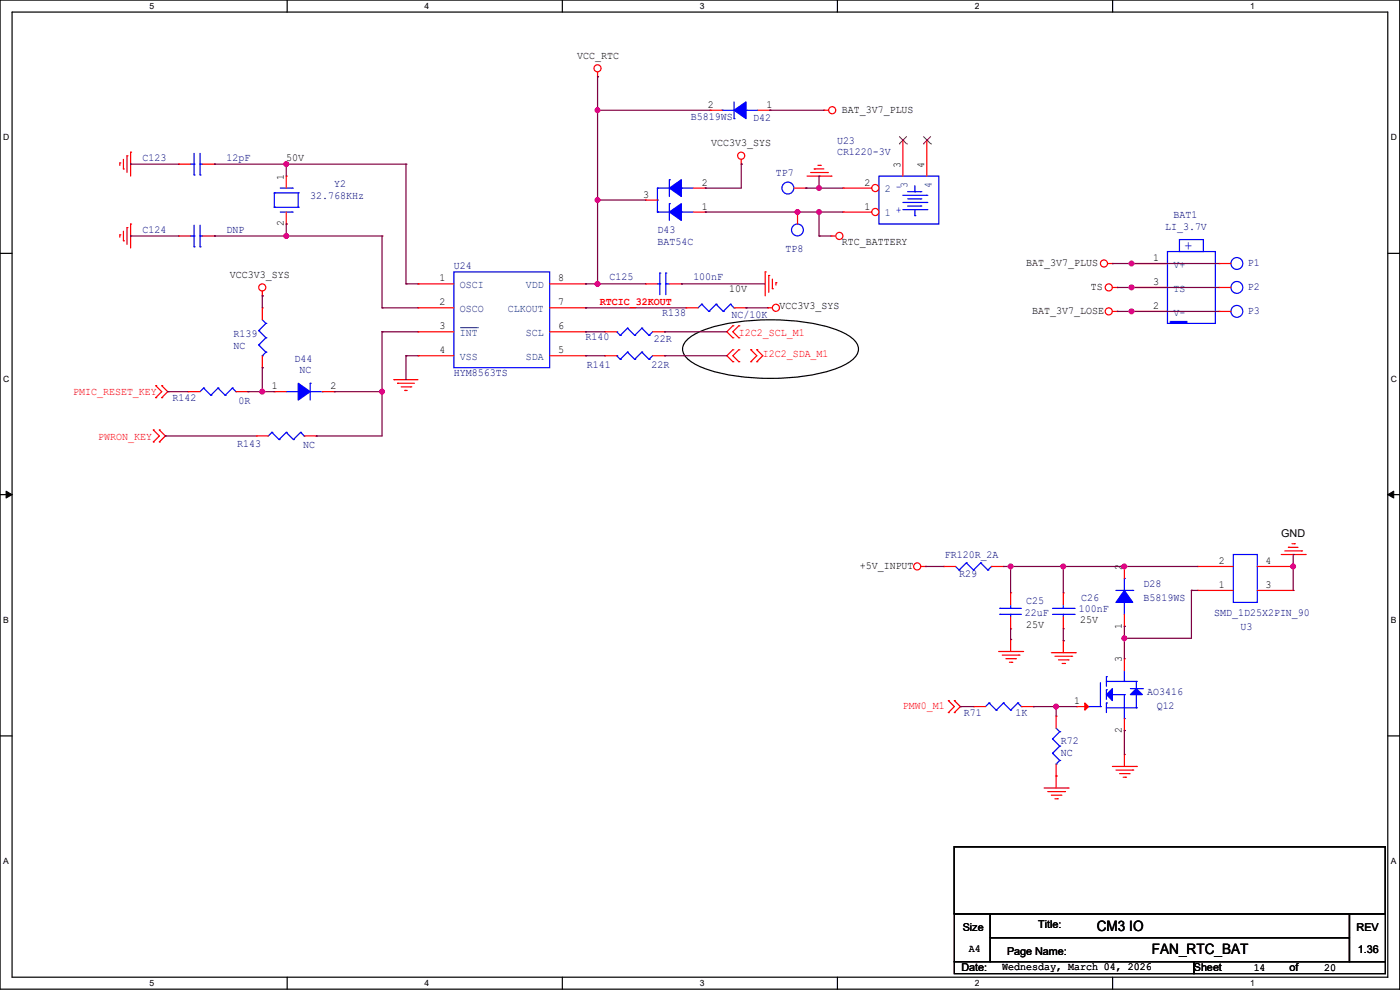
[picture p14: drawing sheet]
<svg xmlns="http://www.w3.org/2000/svg" width="594mm" height="420mm" viewBox="0 0 594 420" stroke-linecap="round" stroke-linejoin="round" font-family="sans-serif">
<defs><g id="words">
<text font-size="17.8" fill="#00f" x="494.8" y="141.9">-</text>
<text font-size="6.1" fill="#00f" x="502.5" y="106">+</text>
<g font-size="6.1">
<text x="465.4" y="395.1">CM3 IO</text>
<text x="488.8" y="404.8">FAN_RTC_BAT</text>
</g>
<g font-size="4.6">
<text x="244.9" y="25">VCC_RTC</text>
<text x="300.3" y="45.7">2</text>
<text x="325.2" y="45.7">1</text>
<text x="357.2" y="47.9">BAT_3V7_PLUS</text>
<text x="301.8" y="62.1">VCC3V3_SYS</text>
<text x="121.5" y="68.2">50V</text>
<text x="382" y="71.2" transform="rotate(-90 382 71.2)">3</text>
<text x="392.2" y="71.2" transform="rotate(-90 392.2 71.2)">4</text>
<text x="120.4" y="76.2" transform="rotate(-90 120.4 76.2)">1</text>
<text x="272.8" y="83.8">3</text>
<text x="297.7" y="78.7">2</text>
<text x="366.8" y="78.7">2</text>
<text x="297.7" y="88.9">1</text>
<text x="366.8" y="88.9">1</text>
<text x="120.4" y="96.1" transform="rotate(-90 120.4 96.1)">2</text>
<text x="357.2" y="103.8">RTC_BATTERY</text>
<text x="435.4" y="112.9">BAT_3V7_PLUS</text>
<text x="489.2" y="110.7">1</text>
<text x="97.6" y="118">VCC3V3_SYS</text>
<text x="186.5" y="119.4">1</text>
<text x="236.8" y="119.4">8</text>
<text x="309.4" y="124.1">10V</text>
<text x="462.8" y="123.1">TS</text>
<text x="489.2" y="120.9">3</text>
<text x="186.5" y="129.5">2</text>
<text x="236.8" y="129.5">7</text>
<text x="330.8" y="131.2">VCC3V3_SYS</text>
<text x="489.2" y="131.1">2</text>
<text x="437.9" y="133.2">BAT_3V7_LOSE</text>
<text x="186.5" y="139.7">3</text>
<text x="236.8" y="139.7">6</text>
<text x="186.5" y="149.9">4</text>
<text x="236.8" y="149.9">5</text>
<text x="115.4" y="165.1">1</text>
<text x="140.2" y="165.1">2</text>
<text x="543.6" y="227.7">GND</text>
<text x="517.2" y="239.3">2</text>
<text x="537" y="239.3">4</text>
<text x="364.8" y="241.4">+5V_INPUT</text>
<text x="476" y="241.9" transform="rotate(-90 476 241.9)">2</text>
<text x="517.2" y="249.4">1</text>
<text x="537" y="249.4">3</text>
<text x="435.4" y="266.3">25V</text>
<text x="458.3" y="264.3">25V</text>
<text x="476" y="266.7" transform="rotate(-90 476 266.7)">1</text>
<text x="476" y="281" transform="rotate(-90 476 281)">3</text>
<text x="455.7" y="298.7">1</text>
<text x="476" y="310.9" transform="rotate(-90 476 310.9)">2</text>
<text x="408.5" y="394.8">Size</text>
<text x="440.5" y="393.8">Title:</text>
<text x="575.6" y="394.8">REV</text>
<text x="411" y="404">A4</text>
<text x="427.3" y="405">Page Name:</text>
<text x="576.1" y="404.5">1.36</text>
<text x="408" y="412.1">Date:</text>
<text x="425.2" y="411.6">Wednesday, March 04, 2026</text>
<text x="506.5" y="412.1">Sheet</text>
<text x="531.9" y="412.1">14</text>
<text x="547.2" y="412.1">of</text>
<text x="561.9" y="412.1">20</text>
</g>
<g font-size="4.6" fill="#000080">
<text x="293.2" y="50.9">B5819WS</text>
<text x="319.6" y="51.4">D42</text>
<text x="355.1" y="61.1">U23</text>
<text x="355.1" y="65.7">CR1220-3V</text>
<text x="60.5" y="68.2">C123</text>
<text x="96.1" y="68.2">12pF</text>
<text x="329.2" y="74.8">TP7</text>
<text x="141.8" y="79.4">Y2</text>
<text x="131.6" y="84.5">32.768KHz</text>
<text x="497.9" y="92.6">BAT1</text>
<text x="60.5" y="98.7">C124</text>
<text x="96.1" y="98.7">DNP</text>
<text x="278.9" y="98.7">D43</text>
<text x="494.3" y="97.7">LI_3.7V</text>
<text x="278.9" y="103.8">BAT54C</text>
<text x="333.3" y="106.8">TP8</text>
<text x="192.6" y="113.9">U24</text>
<text x="529.4" y="112.9">P1</text>
<text x="258.6" y="119">C125</text>
<text x="294.2" y="119">100nF</text>
<text x="529.4" y="123.1">P2</text>
<text x="281" y="134.2">R138</text>
<text x="310.4" y="134.7">NC/10K</text>
<text x="529.4" y="133.2">P3</text>
<text x="99.1" y="142.9">R139</text>
<text x="99.1" y="148">NC</text>
<text x="248.5" y="144.4">R140</text>
<text x="277.4" y="144.9">22R</text>
<text x="125" y="153.5">D44</text>
<text x="127" y="158.1">NC</text>
<text x="192.6" y="159.6">HYM8563TS</text>
<text x="249" y="156.1">R141</text>
<text x="276.4" y="156.1">22R</text>
<text x="73.2" y="170.3">R142</text>
<text x="101.1" y="171.3">0R</text>
<text x="100.6" y="189.6">R143</text>
<text x="128.6" y="190.1">NC</text>
<text x="400.9" y="236.9">FR120R_2A</text>
<text x="407" y="245">R29</text>
<text x="485.2" y="249">D28</text>
<text x="435.4" y="256.2">C25</text>
<text x="458.8" y="255.1">C26</text>
<text x="485.2" y="255.1">B5819WS</text>
<text x="434.9" y="261.2">22uF</text>
<text x="457.8" y="259.7">100nF</text>
<text x="515.2" y="261.2">SMD_1D25X2PIN_90</text>
<text x="526.3" y="267.3">U3</text>
<text x="486.7" y="294.8">AO3416</text>
<text x="409" y="303.9">R71</text>
<text x="430.8" y="303.9">1K</text>
<text x="490.8" y="300.9">Q12</text>
<text x="450.1" y="315.6">R72</text>
<text x="450.1" y="320.7">NC</text>
</g>
<g font-size="4.6" fill="#004080">
<text x="375.5" y="81.6">2</text>
<text x="385" y="79.8" transform="rotate(-90 385 79.8)">3</text>
<text x="395.2" y="79.8" transform="rotate(-90 395.2 79.8)">4</text>
<text x="375.5" y="91.8">1</text>
<text x="497.9" y="113.6">V+</text>
<text x="195.1" y="122.3">OSCI</text>
<text x="223.1" y="122.3">VDD</text>
<text x="497.9" y="123.8">TS</text>
<text x="195.1" y="132.4">OSCO</text>
<text x="215.4" y="132.4">CLKOUT</text>
<text x="497.9" y="133.9">V-</text>
<text x="195.1" y="142.6">INT</text>
<text x="223.1" y="142.6">SCL</text>
<text x="195.1" y="152.7">VSS</text>
<text x="223.1" y="152.7">SDA</text>
</g>
<g font-size="4.6" fill="#00f">
<text x="382.6" y="78" transform="rotate(-180 382.6 78)">-</text>
<text x="382.6" y="87.7" transform="rotate(-180 382.6 87.7)">+</text>
</g>
<g font-size="4.6" fill="#f00">
<text x="254.6" y="129.4">RTCIC_32KOUT</text>
<text x="313.5" y="142.4">I2C2_SCL_M1</text>
<text x="323.6" y="151.5">I2C2_SDA_M1</text>
<text x="31" y="167.8">PMIC_RESET_KEY</text>
<text x="41.7" y="186.6">PWRON_KEY</text>
<text x="383.1" y="300.9">PMW0_M1</text>
</g>
<g font-size="3.6">
<text x="63.5" y="3.8">5</text>
<text x="180.2" y="3.8">4</text>
<text x="296.9" y="3.8">3</text>
<text x="413.7" y="3.8">2</text>
<text x="530.4" y="3.8">1</text>
<text x="1.3" y="59.5">D</text>
<text x="590.1" y="59.5">D</text>
<text x="1.3" y="161.9">C</text>
<text x="590.1" y="161.9">C</text>
<text x="1.3" y="264.3">B</text>
<text x="590.1" y="264.3">B</text>
<text x="1.3" y="366.6">A</text>
<text x="590.1" y="366.6">A</text>
<text x="63.5" y="418.3">5</text>
<text x="180.2" y="418.3">4</text>
<text x="296.9" y="418.3">3</text>
<text x="413.7" y="418.3">2</text>
<text x="530.4" y="418.3">1</text>
</g>
</g></defs>
<path d="M0 0h593.9v419.7h-593.9zM5.1 5.1h583.7v409.5h-583.7z" fill="none" stroke="#000" stroke-width=".51"/>
<g fill="#fff">
<path d="M63.5 .6h1.9v4h-1.9z"/>
<path d="M63.5 415.1h1.9v4h-1.9z"/>
</g>
<path d="M121.8 0v5.1M121.8 414.6v5.1" fill="none" stroke="#000" stroke-width=".51"/>
<g fill="#fff">
<path d="M180.2 .6h2v4h-2z"/>
<path d="M180.2 415.1h2v4h-2z"/>
</g>
<path d="M238.6 0v5.1M238.6 414.6v5.1" fill="none" stroke="#000" stroke-width=".51"/>
<g fill="#fff">
<path d="M296.9 .6h2v4h-2z"/>
<path d="M296.9 415.1h2v4h-2z"/>
</g>
<path d="M355.3 0v5.1M355.3 414.6v5.1" fill="none" stroke="#000" stroke-width=".51"/>
<g fill="#fff">
<path d="M413.6 .6h2v4h-2z"/>
<path d="M413.6 415.1h2v4h-2z"/>
</g>
<path d="M472.1 0v5.1M472.1 414.6v5.1" fill="none" stroke="#000" stroke-width=".51"/>
<g fill="#fff">
<path d="M530.4 .6h2v4h-2z"/>
<path d="M530.4 415.1h2v4h-2z"/>
<path d="M1.3 56.3h2.6v4.1h-2.6z"/>
<path d="M590.1 56.3h2.6v4.1h-2.6z"/>
<path d="M1.3 158.7h2.6v4h-2.6z"/>
<path d="M590.1 158.7h2.6v4h-2.6z"/>
</g>
<path d="M0 107.5h5.1M588.8 107.5h5.1" fill="none" stroke="#000" stroke-width=".51"/>
<g fill="#fff">
<path d="M1.3 261h2.4v4.1h-2.4z"/>
<path d="M590.1 261h2.4v4.1h-2.4z"/>
</g>
<path d="M0 209.8h5.1M588.8 209.8h5.1" fill="none" stroke="#000" stroke-width=".51"/>
<path d="M2.6 208.4l2.5 1.4-2.5 1.5zM588.8 209.8l2.6-1.4v2.9z" fill="#000" stroke="#000" stroke-width=".42"/>
<g fill="#fff">
<path d="M1.3 363.4h2.4v4.1h-2.4z"/>
<path d="M590.1 363.4h2.4v4.1h-2.4z"/>
</g>
<path d="M291.3 144.4a33.3 33.3 0 0 1 16.8-7 98 98 0 0 1 46.2 2.2 16.3 16.3 0 0 1 9.5 6.6 5.9 5.9 0 0 1-3.4 7.4 56 56 0 0 1-24.9 6.6 90.1 90.1 0 0 1-37.7-4.3 12.3 12.3 0 0 1-8.1-6.8 5 5 0 0 1 1.6-4.7zM0 312.2h5.1M588.8 312.2h5.1" fill="none" stroke="#000" stroke-width=".51"/>
<path d="M342.4 74.7h10.2" fill="none" stroke="#f00" stroke-width=".51"/>
<circle cx="352.6" cy="74.7" r=".25" fill="#f00"/>
<path d="M344 73.2h7.1" fill="none" stroke="#f00" stroke-width=".51"/>
<circle cx="351.1" cy="73.2" r=".25" fill="#f00"/>
<path d="M345.5 71.7h4" fill="none" stroke="#f00" stroke-width=".51"/>
<circle cx="345.5" cy="71.7" r=".25" fill="#f00"/>
<path d="M347 70.1h1" fill="none" stroke="#f00" stroke-width=".51"/>
<circle cx="348" cy="70.1" r=".25" fill="#f00"/>
<path d="M352.6 100.1h2" fill="none" stroke="#f00" stroke-width=".51"/>
<circle cx="352.6" cy="100.1" r=".25" fill="#f00"/>
<g fill="none" stroke="#f00" stroke-width=".51">
<path d="M167.2 161.1h10.1"/>
<circle cx="356.1" cy="100.1" r="1.5"/>
</g>
<circle cx="167.2" cy="161.1" r=".25" fill="#f00"/>
<path d="M168.7 162.6h7.1" fill="none" stroke="#f00" stroke-width=".51"/>
<circle cx="168.7" cy="162.6" r=".25" fill="#f00"/>
<path d="M170.2 164.1h4.1" fill="none" stroke="#f00" stroke-width=".51"/>
<circle cx="174.3" cy="164.1" r=".25" fill="#f00"/>
<path d="M171.7 165.7h1.1" fill="none" stroke="#f00" stroke-width=".51"/>
<circle cx="171.7" cy="165.7" r=".25" fill="#f00"/>
<path d="M55.4 64.6v10.1" fill="none" stroke="#f00" stroke-width=".51"/>
<circle cx="55.4" cy="64.6" r=".25" fill="#f00"/>
<path d="M53.9 66.1v7.1" fill="none" stroke="#f00" stroke-width=".51"/>
<circle cx="53.9" cy="66.1" r=".25" fill="#f00"/>
<path d="M52.4 67.6v4.1" fill="none" stroke="#f00" stroke-width=".51"/>
<circle cx="52.4" cy="71.7" r=".25" fill="#f00"/>
<path d="M50.8 69.1v1" fill="none" stroke="#f00" stroke-width=".51"/>
<circle cx="50.8" cy="69.1" r=".25" fill="#f00"/>
<path d="M324.7 115.4v10.1" fill="none" stroke="#f00" stroke-width=".51"/>
<circle cx="324.7" cy="115.4" r=".25" fill="#f00"/>
<path d="M326.2 116.9v7.1" fill="none" stroke="#f00" stroke-width=".51"/>
<circle cx="326.2" cy="116.9" r=".25" fill="#f00"/>
<path d="M327.7 118.4v4.1" fill="none" stroke="#f00" stroke-width=".51"/>
<circle cx="327.7" cy="122.5" r=".25" fill="#f00"/>
<path d="M329.2 119.9v1" fill="none" stroke="#f00" stroke-width=".51"/>
<circle cx="329.2" cy="119.9" r=".25" fill="#f00"/>
<path d="M253.5 30.5v2.1" fill="none" stroke="#f00" stroke-width=".51"/>
<circle cx="253.5" cy="32.6" r=".25" fill="#f00"/>
<g fill="none" stroke="#f00" stroke-width=".51">
<path d="M55.4 95v10.2"/>
<circle cx="253.5" cy="29" r="1.5"/>
</g>
<circle cx="55.4" cy="95" r=".25" fill="#f00"/>
<path d="M53.9 96.6v7.1" fill="none" stroke="#f00" stroke-width=".51"/>
<circle cx="53.9" cy="96.6" r=".25" fill="#f00"/>
<path d="M52.4 98.1v4.1" fill="none" stroke="#f00" stroke-width=".51"/>
<circle cx="52.4" cy="102.2" r=".25" fill="#f00"/>
<path d="M50.8 99.6v1" fill="none" stroke="#f00" stroke-width=".51"/>
<circle cx="50.8" cy="99.6" r=".25" fill="#f00"/>
<path d="M111.3 123.5v2" fill="none" stroke="#f00" stroke-width=".51"/>
<circle cx="111.3" cy="125.5" r=".25" fill="#f00"/>
<g fill="none" stroke="#f00" stroke-width=".51">
<path d="M314.5 67.6v2"/>
<circle cx="111.3" cy="121.9" r="1.5"/>
</g>
<circle cx="314.5" cy="69.6" r=".25" fill="#f00"/>
<g fill="none" stroke="#f00" stroke-width=".51">
<path d="M325.7 130.6h2"/>
<circle cx="314.5" cy="66.1" r="1.5"/>
</g>
<circle cx="325.7" cy="130.6" r=".25" fill="#f00"/>
<g fill="none" stroke="#f00" stroke-width=".51">
<path d="M349.5 46.8h2.1"/>
<circle cx="329.2" cy="130.6" r="1.5"/>
</g>
<circle cx="349.5" cy="46.8" r=".25" fill="#f00"/>
<g fill="none" stroke="#f00" stroke-width=".51">
<path d="M472 122h2"/>
<circle cx="353.1" cy="46.8" r="1.5"/>
</g>
<circle cx="474" cy="122" r=".25" fill="#f00"/>
<g fill="none" stroke="#f00" stroke-width=".51">
<path d="M472 132.1h2"/>
<circle cx="470.4" cy="121.9" r="1.5"/>
</g>
<circle cx="474" cy="132.1" r=".25" fill="#f00"/>
<g fill="none" stroke="#f00" stroke-width=".51">
<path d="M469.9 111.8h2.1"/>
<circle cx="470.4" cy="132.1" r="1.5"/>
</g>
<circle cx="472" cy="111.8" r=".25" fill="#f00"/>
<g fill="none" stroke="#f00" stroke-width=".51">
<path d="M543.6 235.2h10.2"/>
<circle cx="468.4" cy="111.8" r="1.5"/>
</g>
<circle cx="553.8" cy="235.2" r=".25" fill="#f00"/>
<path d="M545.1 233.7h7.1" fill="none" stroke="#f00" stroke-width=".51"/>
<circle cx="552.2" cy="233.7" r=".25" fill="#f00"/>
<path d="M546.7 232.2h4" fill="none" stroke="#f00" stroke-width=".51"/>
<circle cx="546.7" cy="232.2" r=".25" fill="#f00"/>
<path d="M548.2 230.7h1" fill="none" stroke="#f00" stroke-width=".51"/>
<circle cx="549.2" cy="230.7" r=".25" fill="#f00"/>
<path d="M477.1 320.1v5.1" fill="none" stroke="#f00" stroke-width=".51"/>
<circle cx="477.1" cy="320.1" r=".25" fill="#f00"/>
<path d="M472 325.2h10.1" fill="none" stroke="#f00" stroke-width=".51"/>
<circle cx="482.1" cy="325.2" r=".25" fill="#f00"/>
<path d="M473.5 326.7h7.1" fill="none" stroke="#f00" stroke-width=".51"/>
<circle cx="480.6" cy="326.7" r=".25" fill="#f00"/>
<path d="M475 328.2h4.1" fill="none" stroke="#f00" stroke-width=".51"/>
<circle cx="479.1" cy="328.2" r=".25" fill="#f00"/>
<path d="M476.5 329.7h1.1" fill="none" stroke="#f00" stroke-width=".51"/>
<circle cx="477.6" cy="329.7" r=".25" fill="#f00"/>
<path d="M448.1 329.2v5.1" fill="none" stroke="#f00" stroke-width=".51"/>
<circle cx="448.1" cy="329.2" r=".25" fill="#f00"/>
<path d="M443 334.3h10.2" fill="none" stroke="#f00" stroke-width=".51"/>
<circle cx="453.2" cy="334.3" r=".25" fill="#f00"/>
<path d="M444.5 335.8h7.2" fill="none" stroke="#f00" stroke-width=".51"/>
<circle cx="451.7" cy="335.8" r=".25" fill="#f00"/>
<path d="M446.1 337.4h4" fill="none" stroke="#f00" stroke-width=".51"/>
<circle cx="450.1" cy="337.4" r=".25" fill="#f00"/>
<path d="M447.6 338.9h1" fill="none" stroke="#f00" stroke-width=".51"/>
<circle cx="448.6" cy="338.9" r=".25" fill="#f00"/>
<path d="M451.1 271.8v5.1" fill="none" stroke="#f00" stroke-width=".51"/>
<circle cx="451.1" cy="271.8" r=".25" fill="#f00"/>
<path d="M446.1 276.9h10.1" fill="none" stroke="#f00" stroke-width=".51"/>
<circle cx="456.2" cy="276.9" r=".25" fill="#f00"/>
<path d="M447.6 278.4h7.1" fill="none" stroke="#f00" stroke-width=".51"/>
<circle cx="454.7" cy="278.4" r=".25" fill="#f00"/>
<path d="M449.1 280h4.1" fill="none" stroke="#f00" stroke-width=".51"/>
<circle cx="453.2" cy="280" r=".25" fill="#f00"/>
<path d="M450.6 281.5h1.1" fill="none" stroke="#f00" stroke-width=".51"/>
<circle cx="451.7" cy="281.5" r=".25" fill="#f00"/>
<path d="M428.8 271.3v5.1" fill="none" stroke="#f00" stroke-width=".51"/>
<circle cx="428.8" cy="271.3" r=".25" fill="#f00"/>
<path d="M423.7 276.4h10.2" fill="none" stroke="#f00" stroke-width=".51"/>
<circle cx="433.9" cy="276.4" r=".25" fill="#f00"/>
<path d="M425.2 277.9h7.2" fill="none" stroke="#f00" stroke-width=".51"/>
<circle cx="432.4" cy="277.9" r=".25" fill="#f00"/>
<path d="M426.8 279.4h4" fill="none" stroke="#f00" stroke-width=".51"/>
<circle cx="430.8" cy="279.4" r=".25" fill="#f00"/>
<path d="M428.3 281h1" fill="none" stroke="#f00" stroke-width=".51"/>
<circle cx="429.3" cy="281" r=".25" fill="#f00"/>
<path d="M390.7 240.3h2" fill="none" stroke="#f00" stroke-width=".51"/>
<circle cx="392.7" cy="240.3" r=".25" fill="#f00"/>
<g fill="none" stroke="#f00" stroke-width=".51">
<path d="M71.2 166.2l-2.6 2.5"/>
<circle cx="389.1" cy="240.3" r="1.5"/>
</g>
<circle cx="68.6" cy="168.7" r=".25" fill="#f00"/>
<path d="M68.6 163.6l2.6 2.6" fill="none" stroke="#f00" stroke-width=".51"/>
<circle cx="68.6" cy="163.6" r=".25" fill="#f00"/>
<path d="M66.1 163.6l2.5 2.6" fill="none" stroke="#f00" stroke-width=".51"/>
<circle cx="66.1" cy="163.6" r=".25" fill="#f00"/>
<path d="M68.6 166.2l-2.5 2.5" fill="none" stroke="#f00" stroke-width=".51"/>
<circle cx="66.1" cy="168.7" r=".25" fill="#f00"/>
<path d="M310.9 138.2l-2.5 2.6" fill="none" stroke="#f00" stroke-width=".51"/>
<circle cx="310.9" cy="138.2" r=".25" fill="#f00"/>
<path d="M308.4 140.8l2.5 2.5" fill="none" stroke="#f00" stroke-width=".51"/>
<circle cx="310.9" cy="143.3" r=".25" fill="#f00"/>
<path d="M310.9 140.8l2.6 2.5" fill="none" stroke="#f00" stroke-width=".51"/>
<circle cx="313.5" cy="143.3" r=".25" fill="#f00"/>
<path d="M313.5 138.2l-2.6 2.6" fill="none" stroke="#f00" stroke-width=".51"/>
<circle cx="313.5" cy="138.2" r=".25" fill="#f00"/>
<path d="M310.9 148.4l-2.5 2.5" fill="none" stroke="#f00" stroke-width=".51"/>
<circle cx="310.9" cy="148.4" r=".25" fill="#f00"/>
<path d="M308.4 150.9l2.5 2.6" fill="none" stroke="#f00" stroke-width=".51"/>
<circle cx="310.9" cy="153.5" r=".25" fill="#f00"/>
<path d="M310.9 150.9l2.6 2.6" fill="none" stroke="#f00" stroke-width=".51"/>
<circle cx="313.5" cy="153.5" r=".25" fill="#f00"/>
<path d="M313.5 148.4l-2.6 2.5" fill="none" stroke="#f00" stroke-width=".51"/>
<circle cx="313.5" cy="148.4" r=".25" fill="#f00"/>
<path d="M323.6 150.9l-2.5 2.6" fill="none" stroke="#f00" stroke-width=".51"/>
<circle cx="321.1" cy="153.5" r=".25" fill="#f00"/>
<path d="M321.1 148.4l2.5 2.5" fill="none" stroke="#f00" stroke-width=".51"/>
<circle cx="321.1" cy="148.4" r=".25" fill="#f00"/>
<path d="M321.1 150.9l-2.5 2.6" fill="none" stroke="#f00" stroke-width=".51"/>
<circle cx="318.6" cy="153.5" r=".25" fill="#f00"/>
<path d="M318.6 148.4l2.5 2.5" fill="none" stroke="#f00" stroke-width=".51"/>
<circle cx="318.6" cy="148.4" r=".25" fill="#f00"/>
<path d="M70.1 185l-2.5 2.5" fill="none" stroke="#f00" stroke-width=".51"/>
<circle cx="67.6" cy="187.5" r=".25" fill="#f00"/>
<path d="M67.6 182.4l2.5 2.6" fill="none" stroke="#f00" stroke-width=".51"/>
<circle cx="67.6" cy="182.4" r=".25" fill="#f00"/>
<path d="M65.1 182.4l2.5 2.6" fill="none" stroke="#f00" stroke-width=".51"/>
<circle cx="65.1" cy="182.4" r=".25" fill="#f00"/>
<path d="M67.6 185l-2.5 2.5" fill="none" stroke="#f00" stroke-width=".51"/>
<circle cx="65.1" cy="187.5" r=".25" fill="#f00"/>
<path d="M404.9 297.2l2.6 2.6" fill="none" stroke="#f00" stroke-width=".51"/>
<circle cx="404.9" cy="297.2" r=".25" fill="#f00"/>
<path d="M407.5 299.8l-2.6 2.5" fill="none" stroke="#f00" stroke-width=".51"/>
<circle cx="404.9" cy="302.3" r=".25" fill="#f00"/>
<path d="M404.9 299.8l-2.5 2.5" fill="none" stroke="#f00" stroke-width=".51"/>
<circle cx="402.4" cy="302.3" r=".25" fill="#f00"/>
<path d="M402.4 297.2l2.5 2.6" fill="none" stroke="#f00" stroke-width=".51"/>
<circle cx="402.4" cy="297.2" r=".25" fill="#f00"/>
<path d="M404.9 359.2h182.9v28.4h-182.9zM404.9 387.6h15.3v20.4h-15.3zM420.2 387.6h152.4v10.2h-152.4zM420.2 397.8h152.4v10.2h-152.4zM572.6 387.6h15.2v20.4h-15.2zM404.9 408h101.6v5h-101.6zM506.5 408h81.3v5h-81.3z" fill="none" stroke="#000" stroke-width=".51"/>
<path d="M276.9 140.8l-1.5 1.5" fill="none" stroke="#00f" stroke-width=".51"/>
<circle cx="275.4" cy="142.3" r=".25" fill="#00f"/>
<path d="M272.3 139.2l3.1 3.1" fill="none" stroke="#00f" stroke-width=".51"/>
<circle cx="272.3" cy="139.2" r=".25" fill="#00f"/>
<path d="M272.3 139.2l-3 3.1" fill="none" stroke="#00f" stroke-width=".51"/>
<circle cx="269.3" cy="142.3" r=".25" fill="#00f"/>
<path d="M266.2 139.2l3.1 3.1" fill="none" stroke="#00f" stroke-width=".51"/>
<circle cx="266.2" cy="139.2" r=".25" fill="#00f"/>
<path d="M266.2 139.2l-3 3.1" fill="none" stroke="#00f" stroke-width=".51"/>
<circle cx="263.2" cy="142.3" r=".25" fill="#00f"/>
<path d="M261.7 140.8l1.5 1.5" fill="none" stroke="#00f" stroke-width=".51"/>
<circle cx="261.7" cy="140.8" r=".25" fill="#00f"/>
<path d="M276.9 140.8h5.1" fill="none" stroke="#f00" stroke-width=".51"/>
<circle cx="282" cy="140.8" r=".25" fill="#f00"/>
<path d="M256.6 140.8h5.1" fill="none" stroke="#f00" stroke-width=".51"/>
<circle cx="256.6" cy="140.8" r=".25" fill="#f00"/>
<path d="M131.6 162.6v7.1" fill="none" stroke="#00f" stroke-width=".51"/>
<circle cx="131.6" cy="162.6" r=".25" fill="#00f"/>
<path d="M121.5 166.2h5" fill="none" stroke="#00f" stroke-width=".51"/>
<circle cx="126.5" cy="166.2" r=".25" fill="#00f"/>
<path d="M131.6 166.2h5.1" fill="none" stroke="#00f" stroke-width=".51"/>
<circle cx="136.7" cy="166.2" r=".25" fill="#00f"/>
<path d="M126.5 162.6l5.1 3.6-5.1 3.5z" fill-rule="evenodd" fill="#00f" stroke="#00f" stroke-width=".51"/>
<path d="M116.4 166.2h5.1" fill="none" stroke="#f00" stroke-width=".51"/>
<circle cx="116.4" cy="166.2" r=".25" fill="#f00"/>
<path d="M136.7 166.2h5.1" fill="none" stroke="#f00" stroke-width=".51"/>
<circle cx="141.8" cy="166.2" r=".25" fill="#f00"/>
<path d="M84.9 100.1h1" fill="none" stroke="#00f" stroke-width=".51"/>
<circle cx="84.9" cy="100.1" r=".25" fill="#00f"/>
<path d="M82.3 95.5v9.2" fill="none" stroke="#00f" stroke-width=".51"/>
<circle cx="82.3" cy="104.7" r=".25" fill="#00f"/>
<path d="M84.9 95.5v9.2" fill="none" stroke="#00f" stroke-width=".51"/>
<circle cx="84.9" cy="104.7" r=".25" fill="#00f"/>
<path d="M80.8 100.1h1.5" fill="none" stroke="#00f" stroke-width=".51"/>
<circle cx="82.3" cy="100.1" r=".25" fill="#00f"/>
<path d="M85.9 100.1h5.1" fill="none" stroke="#f00" stroke-width=".51"/>
<circle cx="91" cy="100.1" r=".25" fill="#f00"/>
<path d="M75.7 100.1h5.1" fill="none" stroke="#f00" stroke-width=".51"/>
<circle cx="75.7" cy="100.1" r=".25" fill="#f00"/>
<path d="M405.4 240.3l1.6 1.6" fill="none" stroke="#00f" stroke-width=".51"/>
<circle cx="407" cy="241.9" r=".25" fill="#00f"/>
<path d="M410 238.8l-3 3.1" fill="none" stroke="#00f" stroke-width=".51"/>
<circle cx="410" cy="238.8" r=".25" fill="#00f"/>
<path d="M410 238.8l3 3.1" fill="none" stroke="#00f" stroke-width=".51"/>
<circle cx="413" cy="241.9" r=".25" fill="#00f"/>
<path d="M416.1 238.8l-3.1 3.1" fill="none" stroke="#00f" stroke-width=".51"/>
<circle cx="416.1" cy="238.8" r=".25" fill="#00f"/>
<path d="M416.1 238.8l3 3.1" fill="none" stroke="#00f" stroke-width=".51"/>
<circle cx="419.1" cy="241.9" r=".25" fill="#00f"/>
<path d="M420.7 240.3l-1.6 1.6" fill="none" stroke="#00f" stroke-width=".51"/>
<circle cx="420.7" cy="240.3" r=".25" fill="#00f"/>
<path d="M400.3 240.3h5.1" fill="none" stroke="#f00" stroke-width=".51"/>
<circle cx="400.3" cy="240.3" r=".25" fill="#f00"/>
<path d="M420.7 240.3h5" fill="none" stroke="#f00" stroke-width=".51"/>
<circle cx="425.7" cy="240.3" r=".25" fill="#f00"/>
<path d="M276.9 150.9l-1.5 1.5" fill="none" stroke="#00f" stroke-width=".51"/>
<circle cx="275.4" cy="152.4" r=".25" fill="#00f"/>
<path d="M272.3 149.4l3.1 3" fill="none" stroke="#00f" stroke-width=".51"/>
<circle cx="272.3" cy="149.4" r=".25" fill="#00f"/>
<path d="M272.3 149.4l-3 3" fill="none" stroke="#00f" stroke-width=".51"/>
<circle cx="269.3" cy="152.4" r=".25" fill="#00f"/>
<path d="M266.2 149.4l3.1 3" fill="none" stroke="#00f" stroke-width=".51"/>
<circle cx="266.2" cy="149.4" r=".25" fill="#00f"/>
<path d="M266.2 149.4l-3 3" fill="none" stroke="#00f" stroke-width=".51"/>
<circle cx="263.2" cy="152.4" r=".25" fill="#00f"/>
<path d="M261.7 150.9l1.5 1.5" fill="none" stroke="#00f" stroke-width=".51"/>
<circle cx="261.7" cy="150.9" r=".25" fill="#00f"/>
<path d="M276.9 150.9h5.1" fill="none" stroke="#f00" stroke-width=".51"/>
<circle cx="282" cy="150.9" r=".25" fill="#f00"/>
<path d="M256.6 150.9h5.1" fill="none" stroke="#f00" stroke-width=".51"/>
<circle cx="256.6" cy="150.9" r=".25" fill="#f00"/>
<path d="M311.4 43.2v7.1" fill="none" stroke="#00f" stroke-width=".51"/>
<circle cx="311.4" cy="50.3" r=".25" fill="#00f"/>
<path d="M316.5 46.8h5.1" fill="none" stroke="#00f" stroke-width=".51"/>
<circle cx="316.5" cy="46.8" r=".25" fill="#00f"/>
<path d="M306.4 46.8h5" fill="none" stroke="#00f" stroke-width=".51"/>
<circle cx="306.4" cy="46.8" r=".25" fill="#00f"/>
<path d="M311.4 46.8l5.1-3.6v7.1z" fill-rule="evenodd" fill="#00f" stroke="#00f" stroke-width=".51"/>
<path d="M321.6 46.8h5.1" fill="none" stroke="#f00" stroke-width=".51"/>
<circle cx="326.7" cy="46.8" r=".25" fill="#f00"/>
<path d="M301.3 46.8h5.1" fill="none" stroke="#f00" stroke-width=".51"/>
<circle cx="301.3" cy="46.8" r=".25" fill="#f00"/>
<path d="M84.9 69.6h1" fill="none" stroke="#00f" stroke-width=".51"/>
<circle cx="84.9" cy="69.6" r=".25" fill="#00f"/>
<path d="M82.3 65.1v9.1" fill="none" stroke="#00f" stroke-width=".51"/>
<circle cx="82.3" cy="74.2" r=".25" fill="#00f"/>
<path d="M84.9 65.1v9.1" fill="none" stroke="#00f" stroke-width=".51"/>
<circle cx="84.9" cy="74.2" r=".25" fill="#00f"/>
<path d="M80.8 69.6h1.5" fill="none" stroke="#00f" stroke-width=".51"/>
<circle cx="82.3" cy="69.6" r=".25" fill="#00f"/>
<path d="M85.9 69.6h5.1" fill="none" stroke="#f00" stroke-width=".51"/>
<circle cx="91" cy="69.6" r=".25" fill="#f00"/>
<path d="M75.7 69.6h5.1" fill="none" stroke="#f00" stroke-width=".51"/>
<circle cx="75.7" cy="69.6" r=".25" fill="#f00"/>
<path d="M115.4 183.4l-1.6 1.6" fill="none" stroke="#00f" stroke-width=".51"/>
<circle cx="115.4" cy="183.4" r=".25" fill="#00f"/>
<path d="M115.4 183.4l3 3.1" fill="none" stroke="#00f" stroke-width=".51"/>
<circle cx="118.4" cy="186.5" r=".25" fill="#00f"/>
<path d="M121.5 183.4l-3.1 3.1" fill="none" stroke="#00f" stroke-width=".51"/>
<circle cx="121.5" cy="183.4" r=".25" fill="#00f"/>
<path d="M121.5 183.4l3 3.1" fill="none" stroke="#00f" stroke-width=".51"/>
<circle cx="124.5" cy="186.5" r=".25" fill="#00f"/>
<path d="M127.6 183.4l-3.1 3.1" fill="none" stroke="#00f" stroke-width=".51"/>
<circle cx="127.6" cy="183.4" r=".25" fill="#00f"/>
<path d="M127.6 183.4l1.5 1.6" fill="none" stroke="#00f" stroke-width=".51"/>
<circle cx="129.1" cy="185" r=".25" fill="#00f"/>
<path d="M108.8 185h5" fill="none" stroke="#f00" stroke-width=".51"/>
<circle cx="108.8" cy="185" r=".25" fill="#f00"/>
<path d="M129.1 185h5.1" fill="none" stroke="#f00" stroke-width=".51"/>
<circle cx="134.2" cy="185" r=".25" fill="#f00"/>
<path d="M284 86.4v7.1" fill="none" stroke="#00f" stroke-width=".51"/>
<circle cx="284" cy="86.4" r=".25" fill="#00f"/>
<path d="M289.1 90h5.1" fill="none" stroke="#00f" stroke-width=".51"/>
<circle cx="289.1" cy="90" r=".25" fill="#00f"/>
<path d="M278.9 90h5.1" fill="none" stroke="#00f" stroke-width=".51"/>
<circle cx="278.9" cy="90" r=".25" fill="#00f"/>
<g fill="#00f" stroke="#00f" stroke-width=".51">
<path d="M284 90l5.1-3.6v7.1z" fill-rule="evenodd"/>
<path d="M284 79.8l5.1-3.6v7.2z" fill-rule="evenodd"/>
</g>
<path d="M284 76.2v7.2" fill="none" stroke="#00f" stroke-width=".51"/>
<circle cx="284" cy="76.2" r=".25" fill="#00f"/>
<path d="M289.1 79.8h5.1" fill="none" stroke="#00f" stroke-width=".51"/>
<circle cx="289.1" cy="79.8" r=".25" fill="#00f"/>
<path d="M278.9 79.8h5.1" fill="none" stroke="#00f" stroke-width=".51"/>
<circle cx="278.9" cy="79.8" r=".25" fill="#00f"/>
<path d="M278.9 79.8v5.1" fill="none" stroke="#00f" stroke-width=".51"/>
<circle cx="278.9" cy="84.9" r=".25" fill="#00f"/>
<path d="M278.9 84.9v5.1" fill="none" stroke="#00f" stroke-width=".51"/>
<circle cx="278.9" cy="90" r=".25" fill="#00f"/>
<path d="M294.2 90h5.1" fill="none" stroke="#f00" stroke-width=".51"/>
<circle cx="299.3" cy="90" r=".25" fill="#f00"/>
<path d="M273.9 84.9h5" fill="none" stroke="#f00" stroke-width=".51"/>
<circle cx="273.9" cy="84.9" r=".25" fill="#f00"/>
<path d="M294.2 79.8h5.1" fill="none" stroke="#f00" stroke-width=".51"/>
<circle cx="299.3" cy="79.8" r=".25" fill="#f00"/>
<path d="M523.3 235.2h10.1v20.4h-10.1z" fill="none" stroke="#00f" stroke-width=".51"/>
<path d="M508 250.5h15.3" fill="none" stroke="#f00" stroke-width=".51"/>
<circle cx="508" cy="250.5" r=".25" fill="#f00"/>
<path d="M508 240.3h15.3" fill="none" stroke="#f00" stroke-width=".51"/>
<circle cx="508" cy="240.3" r=".25" fill="#f00"/>
<path d="M533.4 250.5h15.3" fill="none" stroke="#f00" stroke-width=".51"/>
<circle cx="548.7" cy="250.5" r=".25" fill="#f00"/>
<path d="M533.4 240.3h15.3" fill="none" stroke="#f00" stroke-width=".51"/>
<circle cx="548.7" cy="240.3" r=".25" fill="#f00"/>
<path d="M372.9 74.7h25.4v20.3h-25.4zM383.1 88.9h10.1" fill="none" stroke="#00f" stroke-width=".51"/>
<circle cx="393.2" cy="88.9" r=".25" fill="#00f"/>
<path d="M385.1 87.4h5.6" fill="none" stroke="#00f" stroke-width=".51"/>
<circle cx="390.7" cy="87.4" r=".25" fill="#00f"/>
<path d="M383.1 85.9h10.1" fill="none" stroke="#00f" stroke-width=".51"/>
<circle cx="393.2" cy="85.9" r=".25" fill="#00f"/>
<path d="M385.1 84.4h5.6" fill="none" stroke="#00f" stroke-width=".51"/>
<circle cx="390.7" cy="84.4" r=".25" fill="#00f"/>
<path d="M383.1 82.8h10.1" fill="none" stroke="#00f" stroke-width=".51"/>
<circle cx="393.2" cy="82.8" r=".25" fill="#00f"/>
<path d="M385.1 81.3h5.6" fill="none" stroke="#00f" stroke-width=".51"/>
<circle cx="390.7" cy="81.3" r=".25" fill="#00f"/>
<path d="M388.2 88.9v2.6" fill="none" stroke="#00f" stroke-width=".51"/>
<circle cx="388.2" cy="91.5" r=".25" fill="#00f"/>
<path d="M388.2 78.8v2.5" fill="none" stroke="#00f" stroke-width=".51"/>
<circle cx="388.2" cy="81.3" r=".25" fill="#00f"/>
<circle cx="371.4" cy="89.9" r="1.5" fill="#fff" stroke="#f00" stroke-width=".51"/>
<path d="M357.7 90h12.2" fill="none" stroke="#f00" stroke-width=".51"/>
<circle cx="357.7" cy="90" r=".25" fill="#f00"/>
<circle cx="371.4" cy="79.8" r="1.5" fill="#fff" stroke="#f00" stroke-width=".51"/>
<path d="M357.7 79.8h12.2" fill="none" stroke="#f00" stroke-width=".51"/>
<circle cx="357.7" cy="79.8" r=".25" fill="#f00"/>
<path d="M383.1 59.5v15.2" fill="none" stroke="#f00" stroke-width=".51"/>
<circle cx="383.1" cy="59.5" r=".25" fill="#f00"/>
<path d="M381.5 57.9l3.2 3.1M384.7 57.9l-3.2 3.1M381.5 61h.1M384.7 61h.1" fill="none" stroke="#804000" stroke-width=".42"/>
<path d="M393.2 59.5v15.2" fill="none" stroke="#f00" stroke-width=".51"/>
<circle cx="393.2" cy="59.5" r=".25" fill="#f00"/>
<path d="M391.8 57.9l3.1 3.1M394.9 57.9l-3.1 3.1M391.8 61h.1M394.9 61h.1" fill="none" stroke="#804000" stroke-width=".42"/>
<g fill="#00f" stroke="#00f" stroke-width=".51">
<path d="M469.4 294.7l2.6-2.6v5.1z"/>
<path d="M482.1 292.1l2.6 2.6h-5.1z"/>
</g>
<path d="M479.6 292.1h5.1" fill="none" stroke="#00f" stroke-width=".51"/>
<circle cx="484.7" cy="292.1" r=".25" fill="#00f"/>
<path d="M466.9 289.6v10.2" fill="none" stroke="#00f" stroke-width=".51"/>
<circle cx="466.9" cy="299.8" r=".25" fill="#00f"/>
<path d="M461.8 299.8h5.1" fill="none" stroke="#00f" stroke-width=".51"/>
<circle cx="461.8" cy="299.8" r=".25" fill="#00f"/>
<path d="M469.4 298.2v4.1" fill="none" stroke="#00f" stroke-width=".51"/>
<circle cx="469.4" cy="298.2" r=".25" fill="#00f"/>
<path d="M469.4 292.7v4" fill="none" stroke="#00f" stroke-width=".51"/>
<circle cx="469.4" cy="292.7" r=".25" fill="#00f"/>
<path d="M469.4 287.1v4" fill="none" stroke="#00f" stroke-width=".51"/>
<circle cx="469.4" cy="287.1" r=".25" fill="#00f"/>
<path d="M469.4 300.3h12.7" fill="none" stroke="#00f" stroke-width=".51"/>
<circle cx="482.1" cy="300.3" r=".25" fill="#00f"/>
<path d="M482.1 294.7v5.6" fill="none" stroke="#00f" stroke-width=".51"/>
<circle cx="482.1" cy="294.7" r=".25" fill="#00f"/>
<path d="M482.1 289.1v3" fill="none" stroke="#00f" stroke-width=".51"/>
<circle cx="482.1" cy="289.1" r=".25" fill="#00f"/>
<path d="M469.4 289.1h12.7" fill="none" stroke="#00f" stroke-width=".51"/>
<circle cx="469.4" cy="289.1" r=".25" fill="#00f"/>
<path d="M477.1 284.5v4.6" fill="none" stroke="#00f" stroke-width=".51"/>
<circle cx="477.1" cy="289.1" r=".25" fill="#00f"/>
<path d="M472 294.7h5.1" fill="none" stroke="#00f" stroke-width=".51"/>
<circle cx="477.1" cy="294.7" r=".25" fill="#00f"/>
<path d="M477.1 294.7v10.1" fill="none" stroke="#00f" stroke-width=".51"/>
<circle cx="477.1" cy="304.8" r=".25" fill="#00f"/>
<path d="M477.1 279.4v5.1" fill="none" stroke="#f00" stroke-width=".51"/>
<circle cx="477.1" cy="279.4" r=".25" fill="#f00"/>
<path d="M460.3 298.2l1.5 1.6-1.5 1.5z" fill="#f00" stroke="#f00" stroke-width=".51"/>
<path d="M456.7 299.8h5.1" fill="none" stroke="#f00" stroke-width=".51"/>
<circle cx="456.7" cy="299.8" r=".25" fill="#f00"/>
<path d="M477.1 304.8v5.1" fill="none" stroke="#f00" stroke-width=".51"/>
<circle cx="477.1" cy="309.9" r=".25" fill="#f00"/>
<circle cx="524.8" cy="111.8" r="2.52" fill="none" stroke="#00f" stroke-width=".51"/>
<path d="M517.2 111.8h5.1" fill="none" stroke="#f00" stroke-width=".51"/>
<circle cx="517.2" cy="111.8" r=".25" fill="#f00"/>
<path d="M86.4 164.6l-1.5 1.6" fill="none" stroke="#00f" stroke-width=".51"/>
<circle cx="86.4" cy="164.6" r=".25" fill="#00f"/>
<path d="M86.4 164.6l3.1 3.1" fill="none" stroke="#00f" stroke-width=".51"/>
<circle cx="89.5" cy="167.7" r=".25" fill="#00f"/>
<path d="M92.5 164.6l-3 3.1" fill="none" stroke="#00f" stroke-width=".51"/>
<circle cx="92.5" cy="164.6" r=".25" fill="#00f"/>
<path d="M92.5 164.6l3 3.1" fill="none" stroke="#00f" stroke-width=".51"/>
<circle cx="95.5" cy="167.7" r=".25" fill="#00f"/>
<path d="M98.6 164.6l-3.1 3.1" fill="none" stroke="#00f" stroke-width=".51"/>
<circle cx="98.6" cy="164.6" r=".25" fill="#00f"/>
<path d="M98.6 164.6l1.5 1.6" fill="none" stroke="#00f" stroke-width=".51"/>
<circle cx="100.1" cy="166.2" r=".25" fill="#00f"/>
<path d="M79.8 166.2h5.1" fill="none" stroke="#f00" stroke-width=".51"/>
<circle cx="79.8" cy="166.2" r=".25" fill="#f00"/>
<path d="M100.1 166.2h5.1" fill="none" stroke="#f00" stroke-width=".51"/>
<circle cx="105.2" cy="166.2" r=".25" fill="#f00"/>
<path d="M448.1 308.9l1.5 1.5" fill="none" stroke="#00f" stroke-width=".51"/>
<circle cx="449.6" cy="310.4" r=".25" fill="#00f"/>
<path d="M449.6 310.4l-3 3.1" fill="none" stroke="#00f" stroke-width=".51"/>
<circle cx="446.6" cy="313.5" r=".25" fill="#00f"/>
<path d="M446.6 313.5l3 3" fill="none" stroke="#00f" stroke-width=".51"/>
<circle cx="449.6" cy="316.5" r=".25" fill="#00f"/>
<path d="M449.6 316.5l-3 3.1" fill="none" stroke="#00f" stroke-width=".51"/>
<circle cx="446.6" cy="319.6" r=".25" fill="#00f"/>
<path d="M446.6 319.6l3 3" fill="none" stroke="#00f" stroke-width=".51"/>
<circle cx="449.6" cy="322.6" r=".25" fill="#00f"/>
<path d="M449.6 322.6l-1.5 1.5" fill="none" stroke="#00f" stroke-width=".51"/>
<circle cx="448.1" cy="324.1" r=".25" fill="#00f"/>
<path d="M448.1 303.8v5.1" fill="none" stroke="#f00" stroke-width=".51"/>
<circle cx="448.1" cy="303.8" r=".25" fill="#f00"/>
<path d="M448.1 324.1v5.1" fill="none" stroke="#f00" stroke-width=".51"/>
<circle cx="448.1" cy="329.2" r=".25" fill="#f00"/>
<circle cx="524.8" cy="121.9" r="2.52" fill="none" stroke="#00f" stroke-width=".51"/>
<path d="M517.2 122h5.1" fill="none" stroke="#f00" stroke-width=".51"/>
<circle cx="517.2" cy="122" r=".25" fill="#f00"/>
<path d="M118.9 79.8h5.1" fill="none" stroke="#00f" stroke-width=".51"/>
<circle cx="124" cy="79.8" r=".25" fill="#00f"/>
<path d="M116.4 81.8h10.1" fill="none" stroke="#00f" stroke-width=".51"/>
<circle cx="126.5" cy="81.8" r=".25" fill="#00f"/>
<path d="M126.5 81.8v6.1" fill="none" stroke="#00f" stroke-width=".51"/>
<circle cx="126.5" cy="87.9" r=".25" fill="#00f"/>
<path d="M116.4 87.9h10.1" fill="none" stroke="#00f" stroke-width=".51"/>
<circle cx="116.4" cy="87.9" r=".25" fill="#00f"/>
<path d="M116.4 81.8v6.1" fill="none" stroke="#00f" stroke-width=".51"/>
<circle cx="116.4" cy="81.8" r=".25" fill="#00f"/>
<path d="M118.9 90h5.1" fill="none" stroke="#00f" stroke-width=".51"/>
<circle cx="124" cy="90" r=".25" fill="#00f"/>
<path d="M121.5 74.7v5.1" fill="none" stroke="#f00" stroke-width=".51"/>
<circle cx="121.5" cy="74.7" r=".25" fill="#f00"/>
<path d="M121.5 90v5" fill="none" stroke="#f00" stroke-width=".51"/>
<circle cx="121.5" cy="95" r=".25" fill="#f00"/>
<path d="M278.9 120.4h1.1" fill="none" stroke="#00f" stroke-width=".51"/>
<circle cx="280" cy="120.4" r=".25" fill="#00f"/>
<path d="M282.5 115.9v9.1" fill="none" stroke="#00f" stroke-width=".51"/>
<circle cx="282.5" cy="115.9" r=".25" fill="#00f"/>
<path d="M280 115.9v9.1" fill="none" stroke="#00f" stroke-width=".51"/>
<circle cx="280" cy="115.9" r=".25" fill="#00f"/>
<path d="M282.5 120.4h1.5" fill="none" stroke="#00f" stroke-width=".51"/>
<circle cx="282.5" cy="120.4" r=".25" fill="#00f"/>
<path d="M273.9 120.4h5" fill="none" stroke="#f00" stroke-width=".51"/>
<circle cx="273.9" cy="120.4" r=".25" fill="#f00"/>
<path d="M284 120.4h5.1" fill="none" stroke="#f00" stroke-width=".51"/>
<circle cx="289.1" cy="120.4" r=".25" fill="#f00"/>
<circle cx="524.8" cy="132.1" r="2.52" fill="none" stroke="#00f" stroke-width=".51"/>
<path d="M517.2 132.1h5.1" fill="none" stroke="#f00" stroke-width=".51"/>
<circle cx="517.2" cy="132.1" r=".25" fill="#f00"/>
<path d="M419.7 298.2l-1.6 1.6" fill="none" stroke="#00f" stroke-width=".51"/>
<circle cx="419.7" cy="298.2" r=".25" fill="#00f"/>
<path d="M419.7 298.2l3 3.1" fill="none" stroke="#00f" stroke-width=".51"/>
<circle cx="422.7" cy="301.3" r=".25" fill="#00f"/>
<path d="M425.7 298.2l-3 3.1" fill="none" stroke="#00f" stroke-width=".51"/>
<circle cx="425.7" cy="298.2" r=".25" fill="#00f"/>
<path d="M425.7 298.2l3.1 3.1" fill="none" stroke="#00f" stroke-width=".51"/>
<circle cx="428.8" cy="301.3" r=".25" fill="#00f"/>
<path d="M431.8 298.2l-3 3.1" fill="none" stroke="#00f" stroke-width=".51"/>
<circle cx="431.8" cy="298.2" r=".25" fill="#00f"/>
<path d="M431.8 298.2l1.6 1.6" fill="none" stroke="#00f" stroke-width=".51"/>
<circle cx="433.4" cy="299.8" r=".25" fill="#00f"/>
<path d="M413 299.8h5.1" fill="none" stroke="#f00" stroke-width=".51"/>
<circle cx="413" cy="299.8" r=".25" fill="#f00"/>
<path d="M433.4 299.8h5" fill="none" stroke="#f00" stroke-width=".51"/>
<circle cx="438.4" cy="299.8" r=".25" fill="#f00"/>
<path d="M297.7 129.1l-1.5 1.5" fill="none" stroke="#00f" stroke-width=".51"/>
<circle cx="297.7" cy="129.1" r=".25" fill="#00f"/>
<path d="M297.7 129.1l3.1 3" fill="none" stroke="#00f" stroke-width=".51"/>
<circle cx="300.8" cy="132.1" r=".25" fill="#00f"/>
<path d="M303.8 129.1l-3 3" fill="none" stroke="#00f" stroke-width=".51"/>
<circle cx="303.8" cy="129.1" r=".25" fill="#00f"/>
<path d="M303.8 129.1l3.1 3" fill="none" stroke="#00f" stroke-width=".51"/>
<circle cx="306.9" cy="132.1" r=".25" fill="#00f"/>
<path d="M309.9 129.1l-3 3" fill="none" stroke="#00f" stroke-width=".51"/>
<circle cx="309.9" cy="129.1" r=".25" fill="#00f"/>
<path d="M309.9 129.1l1.5 1.5" fill="none" stroke="#00f" stroke-width=".51"/>
<circle cx="311.4" cy="130.6" r=".25" fill="#00f"/>
<path d="M291.1 130.6h5.1" fill="none" stroke="#f00" stroke-width=".51"/>
<circle cx="291.1" cy="130.6" r=".25" fill="#f00"/>
<path d="M311.4 130.6h5.1" fill="none" stroke="#f00" stroke-width=".51"/>
<circle cx="316.5" cy="130.6" r=".25" fill="#f00"/>
<path d="M428.8 260.6v1.1" fill="none" stroke="#00f" stroke-width=".51"/>
<circle cx="428.8" cy="260.6" r=".25" fill="#00f"/>
<path d="M424.2 258.1h9.2" fill="none" stroke="#00f" stroke-width=".51"/>
<circle cx="424.2" cy="258.1" r=".25" fill="#00f"/>
<path d="M424.2 260.6h9.2" fill="none" stroke="#00f" stroke-width=".51"/>
<circle cx="424.2" cy="260.6" r=".25" fill="#00f"/>
<path d="M428.8 256.6v1.5" fill="none" stroke="#00f" stroke-width=".51"/>
<circle cx="428.8" cy="258.1" r=".25" fill="#00f"/>
<path d="M428.8 261.7v5" fill="none" stroke="#f00" stroke-width=".51"/>
<circle cx="428.8" cy="266.7" r=".25" fill="#f00"/>
<path d="M428.8 251.5v5.1" fill="none" stroke="#f00" stroke-width=".51"/>
<circle cx="428.8" cy="251.5" r=".25" fill="#f00"/>
<circle cx="338.3" cy="97.6" r="2.52" fill="none" stroke="#00f" stroke-width=".51"/>
<path d="M338.4 90v5" fill="none" stroke="#f00" stroke-width=".51"/>
<circle cx="338.4" cy="90" r=".25" fill="#f00"/>
<path d="M495.3 106.7h20.4v30.5h-20.4zM500.4 101.6h10.2v5.1h-10.2z" fill="none" stroke="#00f" stroke-width=".51"/>
<path d="M480.1 111.8h15.2" fill="none" stroke="#f00" stroke-width=".51"/>
<circle cx="480.1" cy="111.8" r=".25" fill="#f00"/>
<path d="M480.1 132.1h15.2" fill="none" stroke="#f00" stroke-width=".51"/>
<circle cx="480.1" cy="132.1" r=".25" fill="#f00"/>
<path d="M480.1 122h15.2" fill="none" stroke="#f00" stroke-width=".51"/>
<circle cx="480.1" cy="122" r=".25" fill="#f00"/>
<circle cx="334.3" cy="79.8" r="2.52" fill="none" stroke="#00f" stroke-width=".51"/>
<path d="M336.8 79.8h5.1" fill="none" stroke="#f00" stroke-width=".51"/>
<circle cx="341.9" cy="79.8" r=".25" fill="#f00"/>
<path d="M192.6 115.4h40.6v40.6h-40.6z" fill="none" stroke="#00f" stroke-width=".51"/>
<path d="M177.3 120.4h15.3" fill="none" stroke="#f00" stroke-width=".51"/>
<circle cx="177.3" cy="120.4" r=".25" fill="#f00"/>
<path d="M177.3 130.6h15.3" fill="none" stroke="#f00" stroke-width=".51"/>
<circle cx="177.3" cy="130.6" r=".25" fill="#f00"/>
<path d="M177.3 140.8h15.3" fill="none" stroke="#f00" stroke-width=".51"/>
<circle cx="177.3" cy="140.8" r=".25" fill="#f00"/>
<path d="M195.3 139h7.4M202.7 139h.1" fill="none" stroke="#004080" stroke-width=".42"/>
<path d="M177.3 150.9h15.3" fill="none" stroke="#f00" stroke-width=".51"/>
<circle cx="177.3" cy="150.9" r=".25" fill="#f00"/>
<path d="M233.2 150.9h15.3" fill="none" stroke="#f00" stroke-width=".51"/>
<circle cx="248.5" cy="150.9" r=".25" fill="#f00"/>
<path d="M233.2 140.8h15.3" fill="none" stroke="#f00" stroke-width=".51"/>
<circle cx="248.5" cy="140.8" r=".25" fill="#f00"/>
<path d="M233.2 130.6h15.3" fill="none" stroke="#f00" stroke-width=".51"/>
<circle cx="248.5" cy="130.6" r=".25" fill="#f00"/>
<path d="M233.2 120.4h15.3" fill="none" stroke="#f00" stroke-width=".51"/>
<circle cx="248.5" cy="120.4" r=".25" fill="#f00"/>
<path d="M473.5 250.5h7.1" fill="none" stroke="#00f" stroke-width=".51"/>
<circle cx="480.6" cy="250.5" r=".25" fill="#00f"/>
<path d="M477.1 255.6v5" fill="none" stroke="#00f" stroke-width=".51"/>
<circle cx="477.1" cy="255.6" r=".25" fill="#00f"/>
<path d="M477.1 245.4v5.1" fill="none" stroke="#00f" stroke-width=".51"/>
<circle cx="477.1" cy="245.4" r=".25" fill="#00f"/>
<path d="M477.1 250.5l3.5 5.1h-7.1z" fill-rule="evenodd" fill="#00f" stroke="#00f" stroke-width=".51"/>
<path d="M477.1 260.6v5.1" fill="none" stroke="#f00" stroke-width=".51"/>
<circle cx="477.1" cy="265.7" r=".25" fill="#f00"/>
<path d="M477.1 240.3v5.1" fill="none" stroke="#f00" stroke-width=".51"/>
<circle cx="477.1" cy="240.3" r=".25" fill="#f00"/>
<path d="M451.1 260.6v1.1" fill="none" stroke="#00f" stroke-width=".51"/>
<circle cx="451.1" cy="260.6" r=".25" fill="#00f"/>
<path d="M446.6 258.1h9.1" fill="none" stroke="#00f" stroke-width=".51"/>
<circle cx="455.7" cy="258.1" r=".25" fill="#00f"/>
<path d="M446.6 260.6h9.1" fill="none" stroke="#00f" stroke-width=".51"/>
<circle cx="455.7" cy="260.6" r=".25" fill="#00f"/>
<path d="M451.1 256.6v1.5" fill="none" stroke="#00f" stroke-width=".51"/>
<circle cx="451.1" cy="258.1" r=".25" fill="#00f"/>
<path d="M451.1 261.7v5" fill="none" stroke="#f00" stroke-width=".51"/>
<circle cx="451.1" cy="266.7" r=".25" fill="#f00"/>
<path d="M451.1 251.5v5.1" fill="none" stroke="#f00" stroke-width=".51"/>
<circle cx="451.1" cy="251.5" r=".25" fill="#f00"/>
<path d="M111.3 135.7l1.5 1.5" fill="none" stroke="#00f" stroke-width=".51"/>
<circle cx="112.8" cy="137.2" r=".25" fill="#00f"/>
<path d="M112.8 137.2l-3 3.1" fill="none" stroke="#00f" stroke-width=".51"/>
<circle cx="109.8" cy="140.3" r=".25" fill="#00f"/>
<path d="M109.8 140.3l3 3" fill="none" stroke="#00f" stroke-width=".51"/>
<circle cx="112.8" cy="143.3" r=".25" fill="#00f"/>
<path d="M112.8 143.3l-3 3" fill="none" stroke="#00f" stroke-width=".51"/>
<circle cx="109.8" cy="146.3" r=".25" fill="#00f"/>
<path d="M109.8 146.3l3 3.1" fill="none" stroke="#00f" stroke-width=".51"/>
<circle cx="112.8" cy="149.4" r=".25" fill="#00f"/>
<path d="M112.8 149.4l-1.5 1.5" fill="none" stroke="#00f" stroke-width=".51"/>
<circle cx="111.3" cy="150.9" r=".25" fill="#00f"/>
<path d="M111.3 130.6v5.1" fill="none" stroke="#f00" stroke-width=".51"/>
<circle cx="111.3" cy="130.6" r=".25" fill="#f00"/>
<path d="M111.3 150.9v5.1" fill="none" stroke="#f00" stroke-width=".51"/>
<circle cx="111.3" cy="156" r=".25" fill="#f00"/>
<path d="M338.4 90h9.1" fill="none" stroke="#800040" stroke-width=".51"/>
<circle cx="338.4" cy="90" r=".25" fill="#800040"/>
<path d="M248.5 140.8h8.1" fill="none" stroke="#800040" stroke-width=".51"/>
<circle cx="248.5" cy="140.8" r=".25" fill="#800040"/>
<path d="M347.5 90v10.1" fill="none" stroke="#800040" stroke-width=".51"/>
<circle cx="347.5" cy="90" r=".25" fill="#800040"/>
<circle cx="347.5" cy="89.9" r=".99" fill="#f0f" stroke="#f0f" stroke-width=".51"/>
<path d="M347.5 90h10.2" fill="none" stroke="#800040" stroke-width=".51"/>
<circle cx="347.5" cy="90" r=".25" fill="#800040"/>
<path d="M347.5 79.8h10.2" fill="none" stroke="#800040" stroke-width=".51"/>
<circle cx="347.5" cy="79.8" r=".25" fill="#800040"/>
<circle cx="347.5" cy="79.8" r=".99" fill="#f0f" stroke="#f0f" stroke-width=".51"/>
<path d="M347.5 74.7v5.1" fill="none" stroke="#800040" stroke-width=".51"/>
<circle cx="347.5" cy="74.7" r=".25" fill="#800040"/>
<path d="M347.5 100.1h5.1" fill="none" stroke="#800040" stroke-width=".51"/>
<circle cx="347.5" cy="100.1" r=".25" fill="#800040"/>
<path d="M111.3 166.2h5.1" fill="none" stroke="#800040" stroke-width=".51"/>
<circle cx="111.3" cy="166.2" r=".25" fill="#800040"/>
<path d="M248.5 150.9h8.1" fill="none" stroke="#800040" stroke-width=".51"/>
<circle cx="248.5" cy="150.9" r=".25" fill="#800040"/>
<path d="M341.9 79.8h5.6" fill="none" stroke="#800040" stroke-width=".51"/>
<circle cx="341.9" cy="79.8" r=".25" fill="#800040"/>
<path d="M121.5 95v5.1" fill="none" stroke="#800040" stroke-width=".51"/>
<circle cx="121.5" cy="95" r=".25" fill="#800040"/>
<path d="M121.5 100.1h40.6" fill="none" stroke="#800040" stroke-width=".51"/>
<circle cx="121.5" cy="100.1" r=".25" fill="#800040"/>
<circle cx="121.4" cy="100.1" r=".99" fill="#f0f" stroke="#f0f" stroke-width=".51"/>
<path d="M248.5 130.6h42.6" fill="none" stroke="#800040" stroke-width=".51"/>
<circle cx="248.5" cy="130.6" r=".25" fill="#800040"/>
<path d="M316.5 130.6h9.2" fill="none" stroke="#800040" stroke-width=".51"/>
<circle cx="316.5" cy="130.6" r=".25" fill="#800040"/>
<path d="M121.5 69.6h50.8" fill="none" stroke="#800040" stroke-width=".51"/>
<circle cx="121.5" cy="69.6" r=".25" fill="#800040"/>
<circle cx="121.4" cy="69.6" r=".99" fill="#f0f" stroke="#f0f" stroke-width=".51"/>
<path d="M121.5 69.6v5.1" fill="none" stroke="#800040" stroke-width=".51"/>
<circle cx="121.5" cy="69.6" r=".25" fill="#800040"/>
<path d="M55.4 69.6h20.3" fill="none" stroke="#800040" stroke-width=".51"/>
<circle cx="55.4" cy="69.6" r=".25" fill="#800040"/>
<path d="M91 69.6h30.5" fill="none" stroke="#800040" stroke-width=".51"/>
<circle cx="91" cy="69.6" r=".25" fill="#800040"/>
<path d="M172.3 120.4h5" fill="none" stroke="#800040" stroke-width=".51"/>
<circle cx="172.3" cy="120.4" r=".25" fill="#800040"/>
<path d="M172.3 69.6v50.8" fill="none" stroke="#800040" stroke-width=".51"/>
<circle cx="172.3" cy="69.6" r=".25" fill="#800040"/>
<path d="M299.3 90h39.1" fill="none" stroke="#800040" stroke-width=".51"/>
<circle cx="299.3" cy="90" r=".25" fill="#800040"/>
<circle cx="338.3" cy="89.9" r=".99" fill="#f0f" stroke="#f0f" stroke-width=".51"/>
<path d="M299.3 79.8h15.2" fill="none" stroke="#800040" stroke-width=".51"/>
<circle cx="299.3" cy="79.8" r=".25" fill="#800040"/>
<path d="M289.1 120.4h35.6" fill="none" stroke="#800040" stroke-width=".51"/>
<circle cx="289.1" cy="120.4" r=".25" fill="#800040"/>
<path d="M253.5 84.9h20.4" fill="none" stroke="#800040" stroke-width=".51"/>
<circle cx="253.5" cy="84.9" r=".25" fill="#800040"/>
<path d="M253.5 32.6v14.2" fill="none" stroke="#800040" stroke-width=".51"/>
<circle cx="253.5" cy="32.6" r=".25" fill="#800040"/>
<path d="M314.5 69.6v10.2" fill="none" stroke="#800040" stroke-width=".51"/>
<circle cx="314.5" cy="69.6" r=".25" fill="#800040"/>
<path d="M141.8 166.2h20.3" fill="none" stroke="#800040" stroke-width=".51"/>
<circle cx="141.8" cy="166.2" r=".25" fill="#800040"/>
<circle cx="162.1" cy="166.1" r=".99" fill="#f0f" stroke="#f0f" stroke-width=".51"/>
<path d="M70.1 185h38.7" fill="none" stroke="#800040" stroke-width=".51"/>
<circle cx="70.1" cy="185" r=".25" fill="#800040"/>
<path d="M162.1 166.2v18.8" fill="none" stroke="#800040" stroke-width=".51"/>
<circle cx="162.1" cy="166.2" r=".25" fill="#800040"/>
<path d="M134.2 185h27.9" fill="none" stroke="#800040" stroke-width=".51"/>
<circle cx="134.2" cy="185" r=".25" fill="#800040"/>
<path d="M253.5 120.4h20.4" fill="none" stroke="#800040" stroke-width=".51"/>
<circle cx="253.5" cy="120.4" r=".25" fill="#800040"/>
<path d="M248.5 120.4h5" fill="none" stroke="#800040" stroke-width=".51"/>
<circle cx="248.5" cy="120.4" r=".25" fill="#800040"/>
<path d="M111.3 125.5v5.1" fill="none" stroke="#800040" stroke-width=".51"/>
<circle cx="111.3" cy="125.5" r=".25" fill="#800040"/>
<path d="M253.5 84.9v35.5" fill="none" stroke="#800040" stroke-width=".51"/>
<circle cx="253.5" cy="84.9" r=".25" fill="#800040"/>
<g fill="#f0f" stroke="#f0f" stroke-width=".51">
<circle cx="253.5" cy="120.4" r=".99"/>
<circle cx="253.5" cy="84.9" r=".99"/>
</g>
<path d="M162.1 100.1v30.5" fill="none" stroke="#800040" stroke-width=".51"/>
<circle cx="162.1" cy="100.1" r=".25" fill="#800040"/>
<path d="M162.1 130.6h15.2" fill="none" stroke="#800040" stroke-width=".51"/>
<circle cx="162.1" cy="130.6" r=".25" fill="#800040"/>
<path d="M172.3 150.9v10.2" fill="none" stroke="#800040" stroke-width=".51"/>
<circle cx="172.3" cy="150.9" r=".25" fill="#800040"/>
<path d="M172.3 150.9h5" fill="none" stroke="#800040" stroke-width=".51"/>
<circle cx="172.3" cy="150.9" r=".25" fill="#800040"/>
<path d="M55.4 100.1h20.3" fill="none" stroke="#800040" stroke-width=".51"/>
<circle cx="55.4" cy="100.1" r=".25" fill="#800040"/>
<path d="M111.3 156v10.2" fill="none" stroke="#800040" stroke-width=".51"/>
<circle cx="111.3" cy="156" r=".25" fill="#800040"/>
<circle cx="111.3" cy="166.1" r=".99" fill="#f0f" stroke="#f0f" stroke-width=".51"/>
<path d="M162.1 140.8h15.2" fill="none" stroke="#800040" stroke-width=".51"/>
<circle cx="162.1" cy="140.8" r=".25" fill="#800040"/>
<path d="M91 100.1h30.5" fill="none" stroke="#800040" stroke-width=".51"/>
<circle cx="91" cy="100.1" r=".25" fill="#800040"/>
<path d="M162.1 140.8v25.4" fill="none" stroke="#800040" stroke-width=".51"/>
<circle cx="162.1" cy="140.8" r=".25" fill="#800040"/>
<path d="M282 140.8h26.4" fill="none" stroke="#800040" stroke-width=".51"/>
<circle cx="282" cy="140.8" r=".25" fill="#800040"/>
<path d="M282 150.9h26.4" fill="none" stroke="#800040" stroke-width=".51"/>
<circle cx="282" cy="150.9" r=".25" fill="#800040"/>
<path d="M105.2 166.2h6.1" fill="none" stroke="#800040" stroke-width=".51"/>
<circle cx="105.2" cy="166.2" r=".25" fill="#800040"/>
<path d="M71.2 166.2h8.6" fill="none" stroke="#800040" stroke-width=".51"/>
<circle cx="71.2" cy="166.2" r=".25" fill="#800040"/>
<path d="M326.7 46.8h22.8" fill="none" stroke="#800040" stroke-width=".51"/>
<circle cx="326.7" cy="46.8" r=".25" fill="#800040"/>
<path d="M253.5 46.8h47.8" fill="none" stroke="#800040" stroke-width=".51"/>
<circle cx="253.5" cy="46.8" r=".25" fill="#800040"/>
<path d="M253.5 46.8v38.1" fill="none" stroke="#800040" stroke-width=".51"/>
<circle cx="253.5" cy="46.8" r=".25" fill="#800040"/>
<circle cx="253.5" cy="46.8" r=".99" fill="#f0f" stroke="#f0f" stroke-width=".51"/>
<path d="M480.1 111.8h37.1" fill="none" stroke="#800040" stroke-width=".51"/>
<circle cx="480.1" cy="111.8" r=".25" fill="#800040"/>
<circle cx="480.1" cy="111.8" r=".99" fill="#f0f" stroke="#f0f" stroke-width=".51"/>
<path d="M480.1 122h37.1" fill="none" stroke="#800040" stroke-width=".51"/>
<circle cx="480.1" cy="122" r=".25" fill="#800040"/>
<path d="M480.1 132.1h37.1" fill="none" stroke="#800040" stroke-width=".51"/>
<circle cx="480.1" cy="132.1" r=".25" fill="#800040"/>
<circle cx="480.1" cy="132.1" r=".99" fill="#f0f" stroke="#f0f" stroke-width=".51"/>
<path d="M472 111.8h8.1" fill="none" stroke="#800040" stroke-width=".51"/>
<circle cx="472" cy="111.8" r=".25" fill="#800040"/>
<path d="M474 132.1h6.1" fill="none" stroke="#800040" stroke-width=".51"/>
<circle cx="474" cy="132.1" r=".25" fill="#800040"/>
<path d="M474 122h6.1" fill="none" stroke="#800040" stroke-width=".51"/>
<circle cx="474" cy="122" r=".25" fill="#800040"/>
<circle cx="480.1" cy="121.9" r=".99" fill="#f0f" stroke="#f0f" stroke-width=".51"/>
<path d="M505.5 250.5v20.3" fill="none" stroke="#800040" stroke-width=".51"/>
<circle cx="505.5" cy="250.5" r=".25" fill="#800040"/>
<path d="M505.5 250.5h2.5" fill="none" stroke="#800040" stroke-width=".51"/>
<circle cx="505.5" cy="250.5" r=".25" fill="#800040"/>
<path d="M477.1 270.8v8.6" fill="none" stroke="#800040" stroke-width=".51"/>
<circle cx="477.1" cy="270.8" r=".25" fill="#800040"/>
<path d="M548.7 235.2v5.1" fill="none" stroke="#800040" stroke-width=".51"/>
<circle cx="548.7" cy="235.2" r=".25" fill="#800040"/>
<circle cx="548.7" cy="240.3" r=".99" fill="#f0f" stroke="#f0f" stroke-width=".51"/>
<path d="M548.7 240.3v10.2" fill="none" stroke="#800040" stroke-width=".51"/>
<circle cx="548.7" cy="240.3" r=".25" fill="#800040"/>
<path d="M438.4 299.8h9.7" fill="none" stroke="#800040" stroke-width=".51"/>
<circle cx="438.4" cy="299.8" r=".25" fill="#800040"/>
<path d="M407.5 299.8h5.5" fill="none" stroke="#800040" stroke-width=".51"/>
<circle cx="407.5" cy="299.8" r=".25" fill="#800040"/>
<path d="M477.1 265.7v5.1" fill="none" stroke="#800040" stroke-width=".51"/>
<circle cx="477.1" cy="265.7" r=".25" fill="#800040"/>
<circle cx="477" cy="270.8" r=".99" fill="#f0f" stroke="#f0f" stroke-width=".51"/>
<path d="M477.1 270.8h28.4" fill="none" stroke="#800040" stroke-width=".51"/>
<circle cx="477.1" cy="270.8" r=".25" fill="#800040"/>
<path d="M425.7 240.3h3.1" fill="none" stroke="#800040" stroke-width=".51"/>
<circle cx="428.8" cy="240.3" r=".25" fill="#800040"/>
<path d="M477.1 309.9v10.2" fill="none" stroke="#800040" stroke-width=".51"/>
<circle cx="477.1" cy="309.9" r=".25" fill="#800040"/>
<path d="M392.7 240.3h7.6" fill="none" stroke="#800040" stroke-width=".51"/>
<circle cx="392.7" cy="240.3" r=".25" fill="#800040"/>
<path d="M477.1 240.3h30.9" fill="none" stroke="#800040" stroke-width=".51"/>
<circle cx="477.1" cy="240.3" r=".25" fill="#800040"/>
<circle cx="477" cy="240.3" r=".99" fill="#f0f" stroke="#f0f" stroke-width=".51"/>
<path d="M448.1 299.8v4" fill="none" stroke="#800040" stroke-width=".51"/>
<circle cx="448.1" cy="299.8" r=".25" fill="#800040"/>
<path d="M448.1 299.8h8.6" fill="none" stroke="#800040" stroke-width=".51"/>
<circle cx="448.1" cy="299.8" r=".25" fill="#800040"/>
<circle cx="448.1" cy="299.7" r=".99" fill="#f0f" stroke="#f0f" stroke-width=".51"/>
<path d="M428.8 240.3v11.2" fill="none" stroke="#800040" stroke-width=".51"/>
<circle cx="428.8" cy="240.3" r=".25" fill="#800040"/>
<path d="M428.8 240.3h22.3" fill="none" stroke="#800040" stroke-width=".51"/>
<circle cx="428.8" cy="240.3" r=".25" fill="#800040"/>
<g fill="#f0f" stroke="#f0f" stroke-width=".51">
<circle cx="451.1" cy="240.3" r=".99"/>
<circle cx="428.8" cy="240.3" r=".99"/>
</g>
<path d="M451.1 240.3v11.2" fill="none" stroke="#800040" stroke-width=".51"/>
<circle cx="451.1" cy="240.3" r=".25" fill="#800040"/>
<path d="M451.1 240.3h26" fill="none" stroke="#800040" stroke-width=".51"/>
<circle cx="451.1" cy="240.3" r=".25" fill="#800040"/>
<path d="M451.1 266.7v5.1" fill="none" stroke="#800040" stroke-width=".51"/>
<circle cx="451.1" cy="271.8" r=".25" fill="#800040"/>
<path d="M428.8 266.7v4.6" fill="none" stroke="#800040" stroke-width=".51"/>
<circle cx="428.8" cy="271.3" r=".25" fill="#800040"/>
<g fill="#f0f" stroke="#f0f" stroke-width=".51">
<circle cx="347.5" cy="89.9" r=".99"/>
<circle cx="347.5" cy="79.8" r=".99"/>
<circle cx="121.4" cy="100.1" r=".99"/>
<circle cx="121.4" cy="69.6" r=".99"/>
<circle cx="338.3" cy="89.9" r=".99"/>
<circle cx="162.1" cy="166.1" r=".99"/>
<circle cx="253.5" cy="120.4" r=".99"/>
<circle cx="253.5" cy="84.9" r=".99"/>
<circle cx="111.3" cy="166.1" r=".99"/>
<circle cx="253.5" cy="46.8" r=".99"/>
<circle cx="480.1" cy="111.8" r=".99"/>
<circle cx="480.1" cy="132.1" r=".99"/>
<circle cx="480.1" cy="121.9" r=".99"/>
<circle cx="548.7" cy="240.3" r=".99"/>
<circle cx="477" cy="270.8" r=".99"/>
<circle cx="477" cy="240.3" r=".99"/>
<circle cx="448.1" cy="299.7" r=".99"/>
<circle cx="451.1" cy="240.3" r=".99"/>
<circle cx="428.8" cy="240.3" r=".99"/>
</g>
<use href="#words"/>
</svg>
